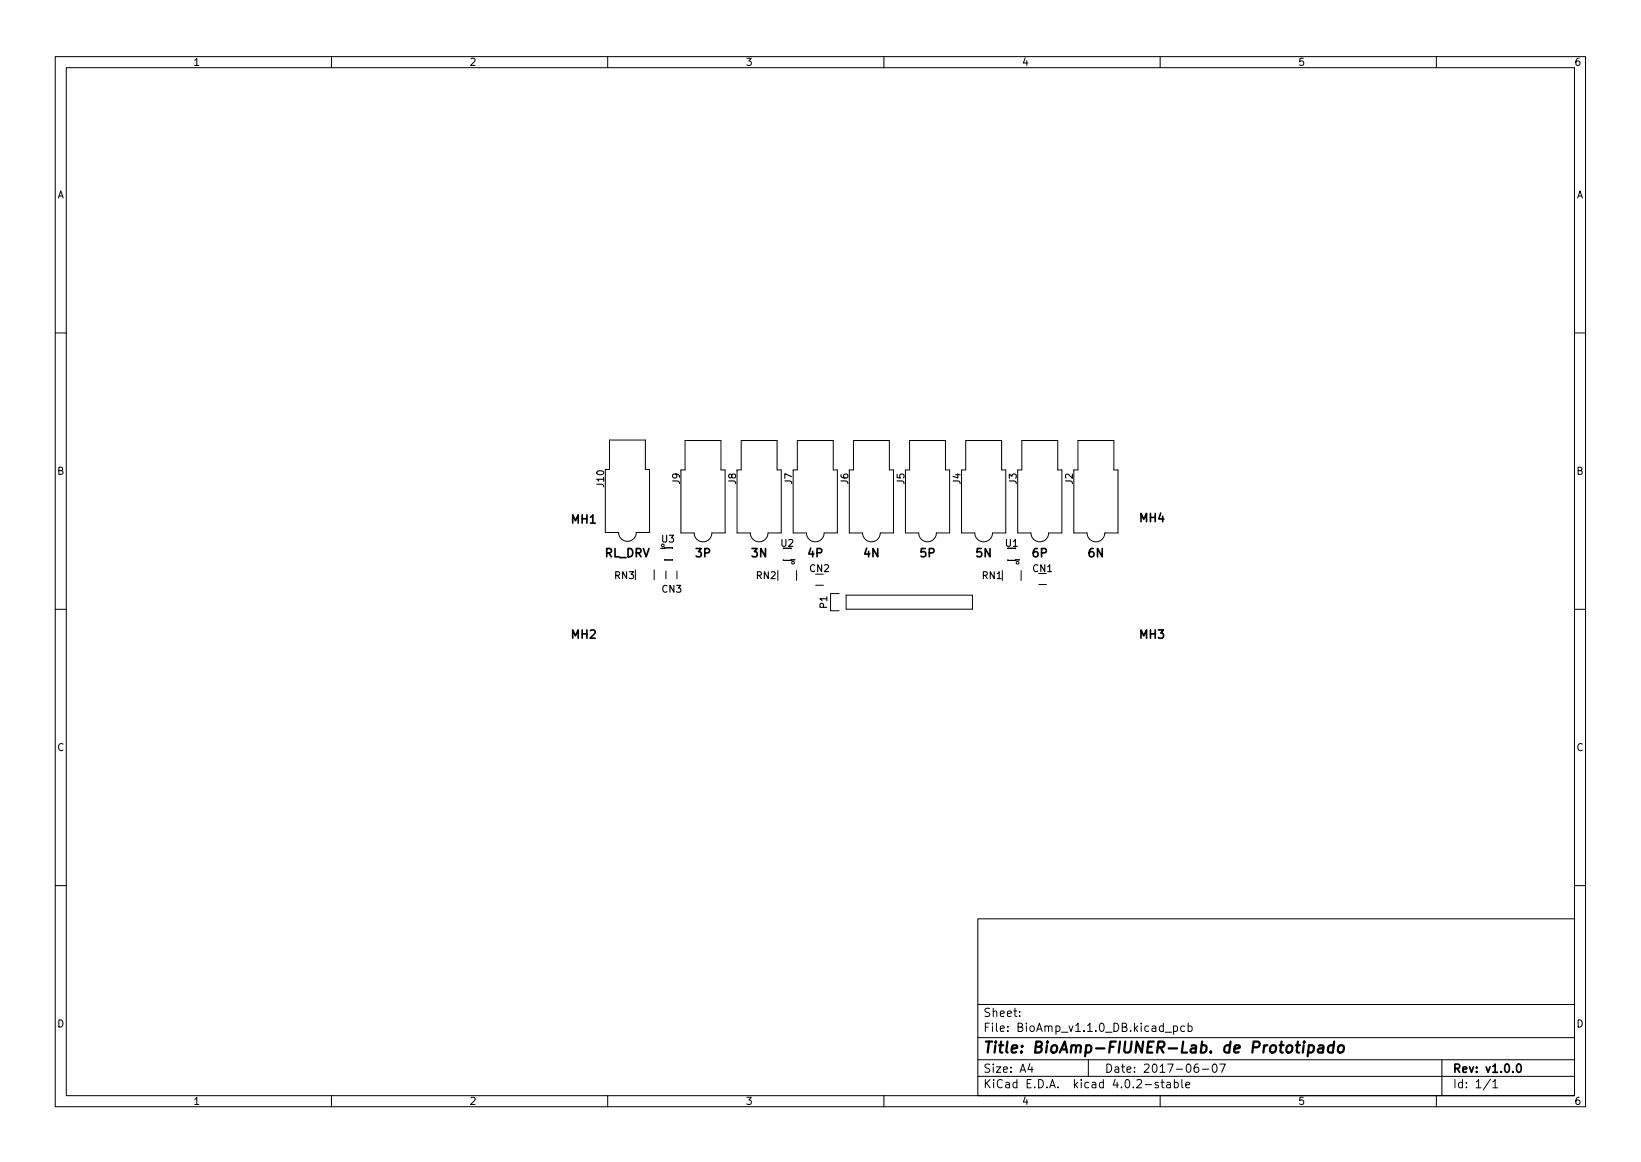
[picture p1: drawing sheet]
<svg xmlns="http://www.w3.org/2000/svg" width="297mm" height="210mm" viewBox="0 0 297 210" stroke-linecap="round" stroke-linejoin="round" font-family="sans-serif">
<defs><g id="words">
<text font-size="2.8" x="178" y="190.6">Title: BioAmp-FIUNER-Lab. de Prototipado</text>
<g font-size="2.1">
<text x="103.5" y="94.7">MH1</text>
<text x="206.3" y="94.5">MH4</text>
<text x="109.4" y="100.8">RL_DRV</text>
<text x="126" y="100.8">3P</text>
<text x="136.1" y="100.8">3N</text>
<text x="146.3" y="100.8">4P</text>
<text x="156.4" y="100.8">4N</text>
<text x="166.6" y="100.8">5P</text>
<text x="176.7" y="100.8">5N</text>
<text x="186.9" y="100.8">6P</text>
<text x="197" y="100.8">6N</text>
<text x="103.5" y="115.6">MH2</text>
<text x="206.3" y="115.6">MH3</text>
<text x="178" y="184">Sheet:</text>
<text x="178" y="186.7">File: BioAmp_v1.1.0_DB.kicad_pcb</text>
<text x="178" y="196.9">KiCad E.D.A. kicad 4.0.2-stable</text>
<text x="178" y="194.1">Size: A4</text>
<text x="200" y="194.1">Date: 2017-06-07</text>
<text x="263" y="194.1">Rev: v1.0.0</text>
<text x="263" y="196.9">Id: 1/1</text>
</g>
<g font-size="1.8">
<text x="35" y="11.9">1</text>
<text x="85" y="11.9">2</text>
<text x="135" y="11.9">3</text>
<text x="185" y="11.9">4</text>
<text x="235" y="11.9">5</text>
<text x="285" y="11.9">6</text>
<text x="10.3" y="35.9">A</text>
<text x="285.3" y="35.9">A</text>
<text x="10.3" y="85.9">B</text>
<text x="285.3" y="85.9">B</text>
<text x="10.3" y="135.9">C</text>
<text x="285.3" y="135.9">C</text>
<text x="10.3" y="185.9">D</text>
<text x="285.3" y="185.9">D</text>
<text x="35" y="199.9">1</text>
<text x="85" y="199.9">2</text>
<text x="135" y="199.9">3</text>
<text x="185" y="199.9">4</text>
<text x="235" y="199.9">5</text>
<text x="285" y="199.9">6</text>
</g>
<g font-size="1.7">
<text x="109.3" y="88.1" transform="rotate(-90 109.3 88.1)">J10</text>
<text x="123.1" y="87.6" transform="rotate(-90 123.1 87.6)">J9</text>
<text x="133.2" y="87.6" transform="rotate(-90 133.2 87.6)">J8</text>
<text x="143.4" y="87.6" transform="rotate(-90 143.4 87.6)">J7</text>
<text x="153.5" y="87.6" transform="rotate(-90 153.5 87.6)">J6</text>
<text x="163.7" y="87.6" transform="rotate(-90 163.7 87.6)">J5</text>
<text x="173.9" y="87.6" transform="rotate(-90 173.9 87.6)">J4</text>
<text x="184" y="87.6" transform="rotate(-90 184 87.6)">J3</text>
<text x="194.2" y="87.6" transform="rotate(-90 194.2 87.6)">J2</text>
<text x="119.8" y="98.2">U3</text>
<text x="141.4" y="98.9">U2</text>
<text x="182" y="98.9">U1</text>
<text x="111.3" y="104.8">RN3</text>
<text x="119.9" y="107.2">CN3</text>
<text x="136.9" y="104.8">RN2</text>
<text x="146.6" y="103.5">CN2</text>
<text x="177.8" y="104.8">RN1</text>
<text x="187" y="103.5">CN1</text>
<text x="149.7" y="110" transform="rotate(-90 149.7 110)">P1</text>
</g>
</g></defs>
<g fill="none" stroke="#000" stroke-width=".18">
<path d="M10 10.2h277v190.1h-277zM12 12.2h273v186.1h-273zM60 10.2v2M110 10.2v2M160 10.2v2M210 10.2v2M260 10.2v2M10 60.2h2M124 79.7h6.5v5.3h.8v11.4h-2.4a1.6 1.6 0 0 1-1.6 1.6 1.6 1.6 0 0 1-1.6-1.6h-2.4v-11.4h.7zM134.2 79.7h6.5v5.3h.7v11.4h-2.4a1.6 1.6 0 0 1-1.6 1.6 1.6 1.6 0 0 1-1.6-1.6h-2.4v-11.4h.8zM144.3 79.7h6.5v5.3h.8v11.4h-2.4a1.6 1.6 0 0 1-1.6 1.6 1.6 1.6 0 0 1-1.6-1.6h-2.4v-11.4h.7zM154.5 79.7h6.5v5.3h.7v11.4h-2.4a1.6 1.6 0 0 1-1.6 1.6 1.6 1.6 0 0 1-1.6-1.6h-2.4v-11.4h.8z"/>
<path d="M164.6 79.7h6.5v5.3h.8v11.4h-2.4a1.6 1.6 0 0 1-1.6 1.6 1.6 1.6 0 0 1-1.6-1.6h-2.4v-11.4h.7zM174.8 79.7h6.5v5.3h.8v11.4h-2.4a1.6 1.6 0 0 1-1.6 1.6 1.6 1.6 0 0 1-1.6-1.6h-2.4v-11.4h.7zM185 79.7h6.5v5.3h.7v11.4h-2.4a1.6 1.6 0 0 1-1.6 1.6 1.6 1.6 0 0 1-1.6-1.6h-2.4v-11.4h.8zM195.1 79.7h6.5v5.3h.8v11.4h-2.4a1.6 1.6 0 0 1-1.6 1.6 1.6 1.6 0 0 1-1.6-1.6h-2.4v-11.4h.7zM285 60.2h2M109.6 84.9h.7v-5.3h6.5v5.3h.8v11.4h-2.4a1.6 1.6 0 0 1-1.6 1.6 1.6 1.6 0 0 1-1.6-1.6h-2.4v-11.2M119.6 99.2h.7v-.1h1.4v.1M10 110.2h2M118.4 103.1v1.8M120.3 101.2v.1h1.4v-.1M120.5 103.3v1.4M122.5 103.3v1.4"/>
<path d="M141.8 101.3v.1l2.1-.1M144.2 103.2v1.8M147.6 105.9h1.4M151.9 107.4h-1.6v3.1h1.6M153.2 107.7h22.8v2.5h-22.8zM182.4 101.3v.1l2.1-.1M184.8 103.2v1.8M188 105.8h1.4M285 110.2h2M10 160.2h2M177 166.3h108v32h-108zM285 160.2h2"/>
<path d="M60 198.3v2M110 198.3v2M160 198.3v2M177 194.8h108M177 191.8h108M177 187.8h108M177 181.8h108M184.6 183.8v.1M184.6 183v.1M186.4 192.5l-.3 1h.9M186.8 193v1M197 191.8v3"/>
<path d="M209.6 195.9l-.3-.1-.2 .2v.3l.5 .1v.4h-.5M210 198.3v2M210.1 195.8h.6M210.4 195.3v1.3l.3 .2M210.9 186.8h1.2M211.2 195.9h.6l.1 .9M211.9 196.2l-.5 .1a.29 .29 0 0 0-.3 .2 .29 .29 0 0 0 .3 .3h.5M212.4 185.7l.5-.1 .2 .3v.4l-.1 .3h-.6M212.4 185.6v1.5M212.6 195.9l.4-.1 .3 .3v.4l-.2 .3h-.5M212.6 195.3v1.5M213.9 195.3v1.3l.2 .2"/>
<path d="M214.4 185.7l-.4-.1-.3 .3v.4l.2 .3h.5M214.6 196.3l.8-.1-.1-.3-.4-.1-.3 .2 .1 .8h.6M215.1 185.7l.4-.1 .3 .3v.4l-.2 .3h-.5M215.1 185.1v1.5M216.9 192.5a.59 .59 0 0 0-.8 .7v.5l.2 .3h.4l.2-.1 .1-.5-.1-.2-.5-.1-.3 .3M217.6 193.5h1.2M219.6 192.6l.2-.1a.8 .8 0 0 1 .5 .8 .8 .8 0 0 1-.5 .7 1 1 0 0 1-.2-1.4zM220.8 192.5h1l-.7 1.5M260 198.3v2M261 191.8v6.5M269.8 195.3l-1.3 1.9M270.2 195.8l.4-.5v1.5"/>
<path d="M270.2 196.8h.9"/>
<circle cx="120" cy="98.7" r=".25"/>
<circle cx="143.5" cy="101.8" r=".25"/>
<circle cx="184.2" cy="101.8" r=".25"/>
</g>
<path d="M274.7 192.6l.2-.1a.8 .8 0 0 1 .5 .8 .8 .8 0 0 1-.5 .7 1 1 0 0 1-.2-1.4z" fill="none" stroke="#000" stroke-width=".3"/>
<path d="M236 189.1l-.2 1.4M236.1 188.5l-.1 .1v.1l.2-.1-.1-.1-.1 .2M236.9 189.2l.2-.1 .6 .1 .1 .3v.6a.66 .66 0 0 1-1 .3M236.9 189.1l-.2 2M238.7 189.2l.2-.1 .6 .1-.1 1.3M239.5 189.6l-.6 .1a.4 .4 0 0 0-.4 .3 .4 .4 0 0 0 .3 .5l.7-.1M241.4 189.2a.66 .66 0 0 0-1 .3l-.1 .6 .2 .3 .2 .1 .6-.1M241.5 188.5l-.2 2M242.3 189.3a.52 .52 0 0 1 .6-.2 .52 .52 0 0 1 .4 .4l-.1 .6a.55 .55 0 0 1-.5 .4 .55 .55 0 0 1-.5-.4z" fill="none" stroke="#000" stroke-width=".4"/>
<use href="#words"/>
</svg>
